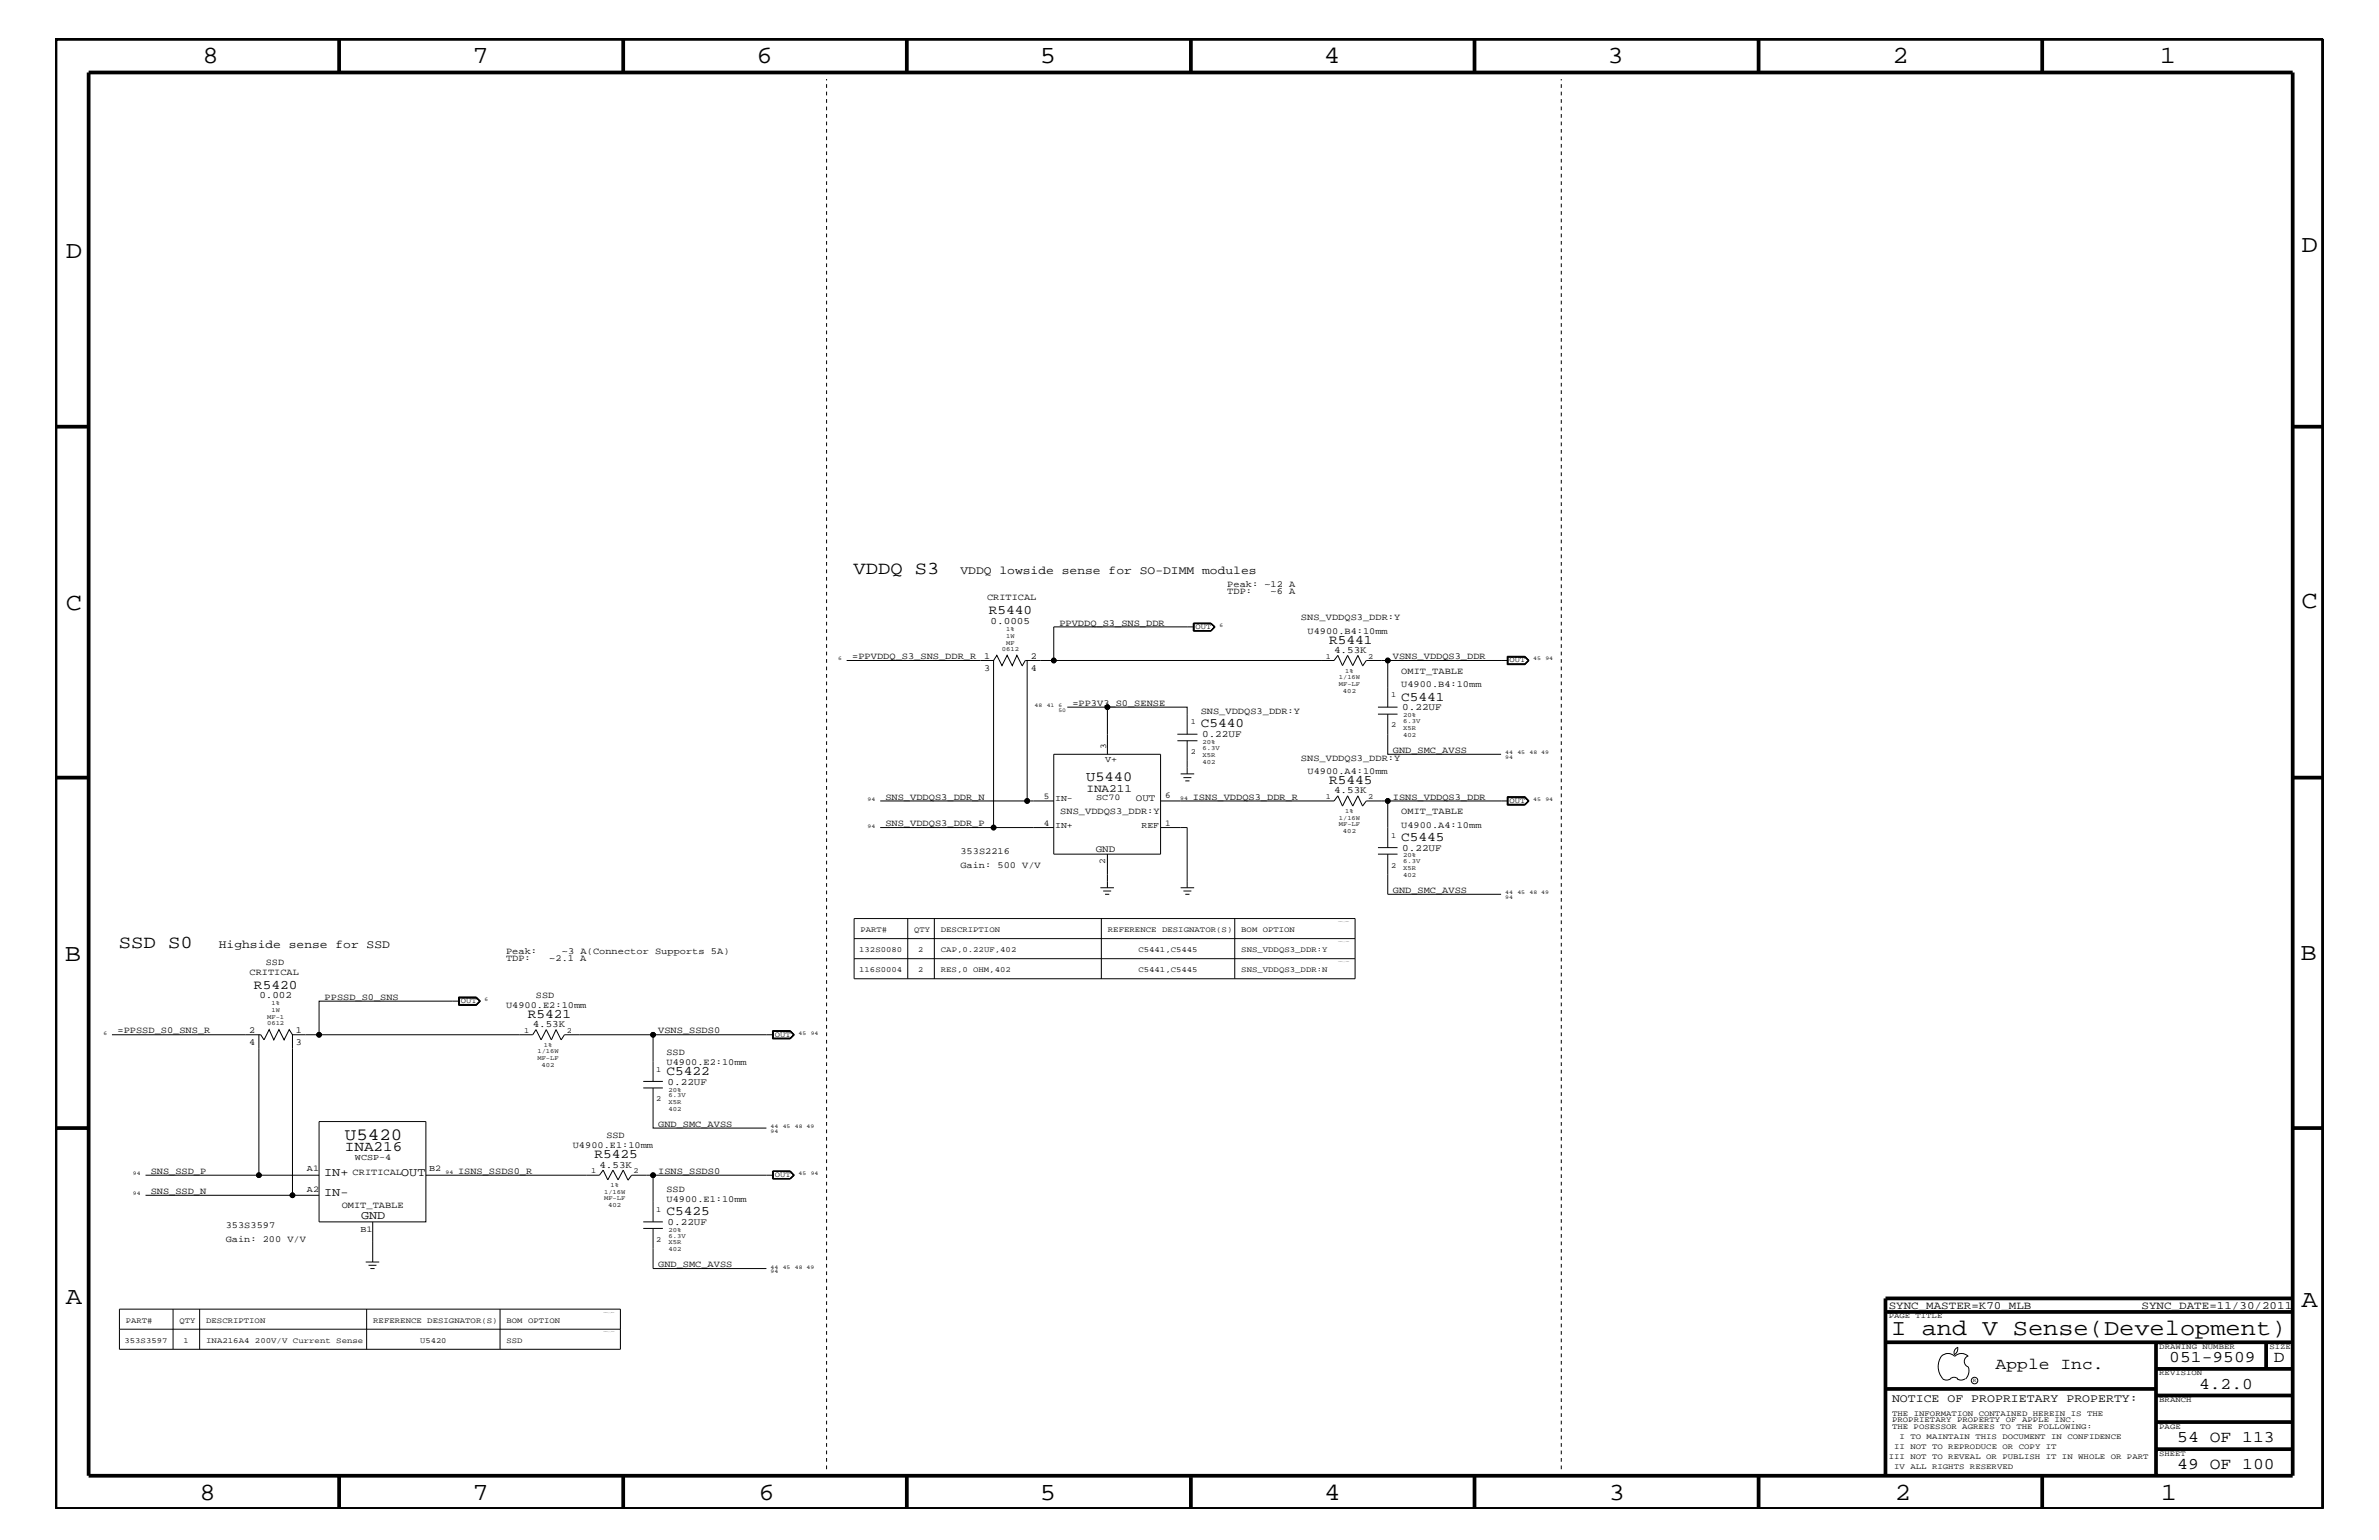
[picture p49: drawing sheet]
<svg xmlns="http://www.w3.org/2000/svg" width="432mm" height="279mm" viewBox="0 0 432 279" stroke-linecap="round" stroke-linejoin="round" font-family="sans-serif">
<defs><g id="words">
<g font-size="4.5">
<text x="36.7" y="11.5">8</text>
<text x="85.8" y="11.5">7</text>
<text x="137.3" y="11.5">6</text>
<text x="188.7" y="11.5">5</text>
<text x="240.3" y="11.5">4</text>
<text x="291.8" y="11.5">3</text>
<text x="343.5" y="11.5">2</text>
<text x="392" y="11.5">1</text>
<text x="11.9" y="46.8">D</text>
<text x="417.7" y="45.7">D</text>
<text x="11.9" y="110.6">C</text>
<text x="417.7" y="110.3">C</text>
<text x="11.8" y="174.3">B</text>
<text x="417.6" y="174.2">B</text>
<text x="11.9" y="236.7">A</text>
<text x="417.7" y="237.1">A</text>
<text x="36.2" y="272.1">8</text>
<text x="85.8" y="272.1">7</text>
<text x="137.7" y="272.1">6</text>
<text x="188.7" y="272.1">5</text>
<text x="240.4" y="272.1">4</text>
<text x="292" y="272.1">3</text>
<text x="343.9" y="272.1">2</text>
<text x="392.2" y="272.1">1</text>
</g>
<text font-size="4.1" x="343.3" y="242.3">I and V Sense(Development)</text>
<g font-size="3.3">
<text x="154.9" y="104.1">VDDQ S3</text>
<text x="21.6" y="172">SSD S0</text>
</g>
<text font-size="3.1" x="62.6" y="206.9">U5420</text>
<g font-size="3">
<text x="362.2" y="248.4">Apple Inc.</text>
<text x="393.7" y="247.1">051-9509</text>
<text x="399.2" y="252">4.2.0</text>
<text x="412.7" y="247.1">D</text>
<text x="395.2" y="261.6">54 OF 113</text>
<text x="395.2" y="266.6">49 OF 100</text>
</g>
<text font-size="2.6" x="62.6" y="208.9">INA216</text>
<text font-size="2.5" x="197.1" y="141.7">U5440</text>
<g font-size="2.4">
<text x="179.5" y="111.4">R5440</text>
<text x="241.3" y="116.8">R5441</text>
<text x="217.9" y="131.9">C5440</text>
<text x="254.3" y="127.1">C5441</text>
<text x="241.3" y="142.3">R5445</text>
<text x="254.3" y="152.6">C5445</text>
<text x="46.1" y="179.4">R5420</text>
<text x="95.8" y="184.7">R5421</text>
<text x="121" y="195">C5422</text>
<text x="107.9" y="210.2">R5425</text>
<text x="121" y="220.4">C5425</text>
</g>
<g font-size="2.2">
<text x="58.8" y="213.3">IN+</text>
<text x="72.8" y="213.3">OUT</text>
<text x="58.8" y="216.9">IN-</text>
<text x="65.5" y="221.2">GND</text>
</g>
<g font-size="2.1">
<text x="174.3" y="104.1">VDDQ lowside sense for SO-DIMM modules</text>
<text x="39.7" y="172">Highside sense for SSD</text>
<text x="343.4" y="254.4">NOTICE OF PROPRIETARY PROPERTY:</text>
</g>
<g font-size="2">
<text x="197.2" y="143.7">INA211</text>
<text x="342.8" y="237.4">SYNC_MASTER=K70_MLB</text>
<text x="388.7" y="237.4">SYNC_DATE=11/30/2011</text>
</g>
<g font-size="1.8">
<text x="179.8" y="113.1">0.0005</text>
<text x="242.1" y="118.5">4.53K</text>
<text x="254.5" y="128.9">0.22UF</text>
<text x="218.2" y="133.8">0.22UF</text>
<text x="242.1" y="144">4.53K</text>
<text x="206.2" y="145.4">OUT</text>
<text x="198.9" y="154.5">GND</text>
<text x="254.5" y="154.4">0.22UF</text>
<text x="47.1" y="181">0.002</text>
<text x="96.7" y="186.4">4.53K</text>
<text x="121.2" y="196.8">0.22UF</text>
<text x="108.8" y="211.9">4.53K</text>
<text x="121.2" y="222.3">0.22UF</text>
</g>
<g font-size="1.7">
<text x="222.8" y="106.5">Peak: ~12 A</text>
<text x="222.8" y="107.7">TDP:</text>
<text x="230.6" y="107.7">~6 A</text>
<text x="179.2" y="108.9">CRITICAL</text>
<text x="192.3" y="113.6">PPVDDQ_S3_SNS_DDR</text>
<text x="236.1" y="112.6">SNS_VDDQS3_DDR:Y</text>
<text x="154.7" y="119.6">=PPVDDQ_S3_SNS_DDR_R</text>
<text x="178.6" y="119.5">1</text>
<text x="187.1" y="119.5">2</text>
<text x="237.3" y="115">U4900.B4:10mm</text>
<text x="252.8" y="119.6">VSNS_VDDQS3_DDR</text>
<text x="178.6" y="121.8">3</text>
<text x="187.1" y="121.8">4</text>
<text x="254.3" y="122.3">OMIT_TABLE</text>
<text x="254.3" y="124.7">U4900.B4:10mm</text>
<text x="194.6" y="128">=PP3V3_S0_SENSE</text>
<text x="217.9" y="129.6">SNS_VDDQS3_DDR:Y</text>
<text x="252.8" y="136.6">GND_SMC_AVSS</text>
<text x="236.1" y="138">SNS_VDDQS3_DDR:Y</text>
<text x="237.3" y="140.4">U4900.A4:10mm</text>
<text x="160.7" y="145.1">SNS_VDDQS3_DDR_N</text>
<text x="160.7" y="149.9">SNS_VDDQS3_DDR_P</text>
<text x="192.4" y="147.7">SNS_VDDQS3_DDR:Y</text>
<text x="216.5" y="145.1">ISNS_VDDQS3_DDR_R</text>
<text x="252.8" y="145.1">ISNS_VDDQS3_DDR</text>
<text x="254.3" y="147.7">OMIT_TABLE</text>
<text x="174.3" y="155">353S2216</text>
<text x="254.3" y="150.1">U4900.A4:10mm</text>
<text x="174.3" y="157.4">Gain: 500 V/V</text>
<text x="252.8" y="162">GND_SMC_AVSS</text>
<text x="91.9" y="173.2">Peak:</text>
<text x="102" y="173.2">~3 A(Connector Supports 5A)</text>
<text x="45.3" y="176.8">CRITICAL</text>
<text x="48.3" y="175">SSD</text>
<text x="91.9" y="174.4">TDP:</text>
<text x="99.7" y="174.4">~2.1 A</text>
<text x="58.9" y="181.4">PPSSD_S0_SNS</text>
<text x="91.9" y="182.9">U4900.E2:10mm</text>
<text x="97.3" y="181">SSD</text>
<text x="21.3" y="187.5">=PPSSD_S0_SNS_R</text>
<text x="45.2" y="187.4">2</text>
<text x="45.2" y="189.7">4</text>
<text x="53.7" y="187.4">1</text>
<text x="53.7" y="189.7">3</text>
<text x="119.5" y="187.5">VSNS_SSDS0</text>
<text x="121" y="191.4">SSD</text>
<text x="121" y="193.2">U4900.E2:10mm</text>
<text x="104" y="208.3">U4900.E1:10mm</text>
<text x="110.1" y="206.5">SSD</text>
<text x="119.5" y="204.4">GND_SMC_AVSS</text>
<text x="27.3" y="213">SNS_SSD_P</text>
<text x="64" y="213.2">CRITICAL</text>
<text x="83.1" y="213">ISNS_SSDS0_R</text>
<text x="119.5" y="213">ISNS_SSDS0</text>
<text x="27.3" y="216.6">SNS_SSD_N</text>
<text x="62" y="219.2">OMIT_TABLE</text>
<text x="121" y="216.2">SSD</text>
<text x="121" y="218">U4900.E1:10mm</text>
<text x="41" y="222.9">353S3597</text>
<text x="41" y="225.3">Gain: 200 V/V</text>
<text x="119.5" y="229.9">GND_SMC_AVSS</text>
</g>
<g font-size="1.6">
<text x="200.7" y="135.8" transform="rotate(-90 200.7 135.8)">3</text>
<text x="200.6" y="138.3">V+</text>
<text x="189.5" y="144.9">5</text>
<text x="189.5" y="149.8">4</text>
<text x="191.5" y="145.3">IN-</text>
<text x="199" y="145.1">SC70</text>
<text x="211.5" y="144.8">6</text>
<text x="211.5" y="149.8">1</text>
<text x="191.5" y="150.1">IN+</text>
<text x="207.2" y="150.1">REF</text>
<text x="200.6" y="156.8" transform="rotate(-90 200.6 156.8)">2</text>
<text x="55.7" y="212.5">A1</text>
<text x="64.4" y="210.4">WCSP-4</text>
<text x="77.9" y="212.5">B2</text>
<text x="55.7" y="216.2">A2</text>
<text x="65.4" y="223.5">B1</text>
</g>
<g font-size="1.4">
<text x="217" y="114.2">OUT</text>
<text x="240.6" y="119.5">1</text>
<text x="248.3" y="119.5">2</text>
<text x="274" y="120.2">OUT</text>
<text x="216.2" y="131.3">1</text>
<text x="252.5" y="126.5">1</text>
<text x="252.5" y="131.9">2</text>
<text x="216.2" y="136.8">2</text>
<text x="240.6" y="144.9">1</text>
<text x="248.3" y="144.9">2</text>
<text x="274" y="145.7">OUT</text>
<text x="252.5" y="152">1</text>
<text x="252.5" y="157.4">2</text>
<text x="156" y="172.7">132S0080</text>
<text x="156.2" y="169">PART#</text>
<text x="165.9" y="169">QTY</text>
<text x="166.7" y="172.7">2</text>
<text x="170.8" y="169">DESCRIPTION</text>
<text x="170.8" y="172.7">CAP,0.22UF,402</text>
<text x="201.1" y="169">REFERENCE DESIGNATOR(S)</text>
<text x="206.6" y="172.7">C5441,C5445</text>
<text x="225.3" y="172.7">SNS_VDDQS3_DDR:Y</text>
<text x="225.3" y="169">BOM OPTION</text>
<text x="156" y="176.3">116S0004</text>
<text x="166.7" y="176.3">2</text>
<text x="170.8" y="176.3">RES,0 OHM,402</text>
<text x="206.6" y="176.3">C5441,C5445</text>
<text x="225.3" y="176.3">SNS_VDDQS3_DDR:N</text>
<text x="83.7" y="182.1">OUT</text>
<text x="95.2" y="187.4">1</text>
<text x="102.9" y="187.4">2</text>
<text x="140.6" y="188.1">OUT</text>
<text x="119.1" y="194.4">1</text>
<text x="119.1" y="199.8">2</text>
<text x="107.3" y="212.8">1</text>
<text x="115" y="212.8">2</text>
<text x="140.6" y="213.6">OUT</text>
<text x="119.1" y="219.8">1</text>
<text x="119.1" y="225.3">2</text>
<text x="22.9" y="240">PART#</text>
<text x="32.6" y="240">QTY</text>
<text x="37.4" y="240">DESCRIPTION</text>
<text x="67.7" y="240">REFERENCE DESIGNATOR(S)</text>
<text x="91.9" y="240">BOM OPTION</text>
<text x="342.8" y="239.2">PAGE TITLE</text>
<text x="22.6" y="243.6">353S3597</text>
<text x="33.3" y="243.6">1</text>
<text x="37.4" y="243.6">INA216A4 200V/V Current Sense</text>
<text x="76.2" y="243.6">U5420</text>
<text x="91.9" y="243.6">SSD</text>
<text x="391.9" y="244.7">DRAWING NUMBER</text>
<text x="411.9" y="244.7">SIZE</text>
<text x="391.9" y="249.5">REVISION</text>
<text x="343.4" y="256.8">THE INFORMATION CONTAINED HEREIN IS THE</text>
<text x="391.9" y="254.4">BRANCH</text>
<text x="343.4" y="259.3">THE POSESSOR AGREES TO THE FOLLOWING:</text>
<text x="343.4" y="258">PROPRIETARY PROPERTY OF APPLE INC.</text>
<text x="343.8" y="262.9">II NOT TO REPRODUCE OR COPY IT</text>
<text x="344.8" y="261.1">I TO MAINTAIN THIS DOCUMENT IN CONFIDENCE</text>
<text x="391.9" y="259.3">PAGE</text>
<text x="342.8" y="264.7">III NOT TO REVEAL OR PUBLISH IT IN WHOLE OR PART</text>
<text x="343.8" y="266.6">IV ALL RIGHTS RESERVED</text>
<text x="391.9" y="264.1">SHEET</text>
</g>
<g font-size="1.2">
<text x="181.8" y="118.1">0612</text>
<text x="182.6" y="115.7">1W</text>
<text x="182.6" y="117">MF</text>
<text x="182.6" y="114.5">1%</text>
<text x="243" y="124.4">MF-LF</text>
<text x="243" y="123.2">1/16W</text>
<text x="243.8" y="125.7">402</text>
<text x="244.2" y="122">1%</text>
<text x="254.7" y="130.2">20%</text>
<text x="254.7" y="131.3">6.3V</text>
<text x="218.3" y="136.1">6.3V</text>
<text x="218.3" y="135">20%</text>
<text x="218.3" y="137.3">X5R</text>
<text x="254.7" y="132.4">X5R</text>
<text x="254.7" y="133.6">402</text>
<text x="218.3" y="138.5">402</text>
<text x="243" y="149.9">MF-LF</text>
<text x="243" y="148.7">1/16W</text>
<text x="244.2" y="147.5">1%</text>
<text x="243.8" y="151.1">402</text>
<text x="254.7" y="155.6">20%</text>
<text x="254.7" y="157.9">X5R</text>
<text x="254.7" y="159.1">402</text>
<text x="254.7" y="156.7">6.3V</text>
<text x="48.5" y="184.9">MF-1</text>
<text x="49.3" y="183.6">1W</text>
<text x="49.3" y="182.4">1%</text>
<text x="48.5" y="186">0612</text>
<text x="97.5" y="191.1">1/16W</text>
<text x="98.7" y="189.9">1%</text>
<text x="97.5" y="192.3">MF-LF</text>
<text x="98.3" y="193.6">402</text>
<text x="121.3" y="198.1">20%</text>
<text x="121.3" y="200.3">X5R</text>
<text x="121.3" y="201.5">402</text>
<text x="121.3" y="199.1">6.3V</text>
<text x="110.8" y="215.3">1%</text>
<text x="109.6" y="217.8">MF-LF</text>
<text x="109.6" y="216.6">1/16W</text>
<text x="110.4" y="219">402</text>
<text x="121.3" y="223.5">20%</text>
<text x="121.3" y="227">402</text>
<text x="121.3" y="225.7">X5R</text>
<text x="121.3" y="224.6">6.3V</text>
</g>
<g font-size="1">
<text x="221.3" y="113.7">6</text>
<text x="152.1" y="119.8">6</text>
<text x="278.3" y="119.8">45</text>
<text x="280.5" y="119.8">94</text>
<text x="187.8" y="128.3">48</text>
<text x="190" y="128.3">41 6</text>
<text x="192.1" y="129.2">50</text>
<text x="273.2" y="136.8">44</text>
<text x="273.2" y="137.7">94</text>
<text x="275.4" y="136.8">45</text>
<text x="277.6" y="136.8">48 49</text>
<text x="157.5" y="145.3">94</text>
<text x="214.2" y="145.1">94</text>
<text x="278.3" y="145.3">45</text>
<text x="280.5" y="145.3">94</text>
<text x="157.5" y="150.1">94</text>
<text x="273.2" y="162.2">44</text>
<text x="273.2" y="163.2">94</text>
<text x="275.4" y="162.2">45</text>
<text x="277.6" y="162.2">48 49</text>
<text x="88" y="181.6">6</text>
<text x="18.8" y="187.7">6</text>
<text x="144.9" y="187.7">45</text>
<text x="147.2" y="187.7">94</text>
<text x="139.9" y="204.7">44</text>
<text x="139.9" y="205.6">94</text>
<text x="142.1" y="204.7">45</text>
<text x="144.3" y="204.7">48 49</text>
<text x="24.1" y="213.2">94</text>
<text x="80.9" y="213">94</text>
<text x="144.9" y="213.2">45</text>
<text x="147.2" y="213.2">94</text>
<text x="24.1" y="216.9">94</text>
<text x="139.9" y="230.2">44</text>
<text x="139.9" y="231">94</text>
<text x="142.1" y="230.2">45</text>
<text x="144.3" y="230.2">48 49</text>
<text x="358.1" y="250.7">R</text>
</g>
</g></defs>
<g fill="none" stroke="#000" stroke-width=".18">
<path d="M153.7 119.8h26.6l.6-.9 1 1.9 .9-1.9 .9 1.9 .9-1.9 .9 1.9M180.3 119.8v30.3h-20.5M186.4 119.8v25.5h-26.6M216.7 114.4h3.1M216.7 113.1v1.4M216.7 113.1h3.1M216.7 113.1v1.3M216.7 113.7h-25.4v6.1M219.8 113.1h-3.2v1.4h3.2M219.8 113.1l.8 .6-.8 .8M219.8 113.1l.7 .6M219.8 113.1l.6 .6-.6 .7"/>
<path d="M220.5 113.7l-.7 .8M220.5 113.7l-.7 .7M251.9 119.8v8.5M273.6 119.1h3.2l.7 .7-.7 .8h-3.2zM273.6 119.2h3.2l.7 .6-.7 .7h-3.2zM273.7 119.2h3.1l.6 .6-.6 .6h-3.1zM273.7 119.8h-25.7l-.7 1M191.3 136.8h19.4v18.2h-19.4zM193.7 128.3h7.3M213.7 134.4h3.6M213.7 133.2h3.6M215.5 133.2v-4.9h-14.5v8.5"/>
<path d="M215.5 134.4v6M247.3 120.8l-.8-1.9-1 1.9-.9-1.9-.9 1.9-.9-1.9-.7 .9h-56l-.6 1M250.1 129.6h3.6M250.1 128.3h3.6M251.9 129.6v7.2h20.6M180.3 150.1h11M186.4 145.3h4.9M201 155v6.1M210.7 145.3h31.4l.7-.9 .9 1.8 .9-1.8 .9 1.8 1-1.8 .8 1.8 .7-.9h25.7M210.7 150.1h4.8v11M214.3 140.4h2.4M214.8 141.1h1.4"/>
<path d="M215.1 141.7h.8M250.1 155h3.6M250.1 153.8h3.6M251.9 145.3v8.5M251.9 155v7.2h20.6M273.6 144.6h3.2l.7 .7-.7 .8h-3.2zM273.6 144.6v1.4h3.2l.7-.7M273.6 144.6h3.2l.7 .7M273.7 144.7h3.1l.6 .6-.6 .6h-3.1zM276.8 144.6l.7 .7M155 173.9h91M155 166.7h91v10.9h-91z"/>
<path d="M155 170.3h91M164.8 166.7v10.9M169.6 166.7v10.9M199.7 161.1h2.5M199.9 166.7v10.9M200.2 161.7h1.5M200.6 162.2h.7M214.3 161.1h2.4M214.8 161.7h1.4M215.1 162.2h.8M224.1 166.7v10.9M20.3 187.7h27l.6 1 1-1.9 .8 1.9 .9-1.9 1 1.9 .9-1.9 .6 .9h43.6l.6-.9 .9 1.9 .9-1.9 1 1.9 .8-1.9 1 1.9 .5-1h16.1v8.5"/>
<path d="M47 187.7v25.5M53.1 187.7v29.2h4.8M83.2 180.9h3.2l.8 .7-.8 .8h-3.2zM83.3 181h3.1M83.4 181.6h-25.5v6.1M83.4 181v1.2h3l.6-.6-.6-.6M86.4 181l.7 .6M87.1 181.6l-.7 .7h-3.1M87.1 181.6l-.7 .8M87.1 181.6l-.7-.6h-3.1v1.4M116.8 197.4h3.5M116.8 196.2h3.5"/>
<path d="M118.5 197.4v7.3h20.6M118.5 187.7h21.9M140.2 187h3.2l.8 .7-.8 .8h-3.2zM140.3 187.1h3.1l.7 .6-.7 .7h-3.1zM140.4 187.1h3l.6 .6-.6 .6h-3zM26.4 213.2h31.5M26.4 216.9h26.7M57.9 203.5h19.4v18.2h-19.4zM77.3 213.2h31.5l.7-.9 .8 1.8 1-1.8 .9 1.8 .9-1.8 .9 1.8M118.5 213.2v8.5M140.3 212.5v1.4M140.3 213.8h3.1"/>
<path d="M140.3 212.5h3.1M140.4 212.5v1.3M140.4 213.2h-25.8l-.6 1M143.4 212.5h-3.2v1.4h3.2M143.4 212.5l.8 .7-.8 .7M143.4 212.5l.7 .7M143.4 212.5l.6 .7-.6 .6M144.1 213.2l-.7 .7M144.1 213.2l-.7 .6M21.7 237.5h90.9v7.3h-90.9zM31.4 237.5v7.3M36.2 237.5v7.3"/>
<path d="M66.4 229h2.4M66.5 237.5v7.3M66.9 229.6h1.4M67.2 230.2h.8M67.6 221.7v7.3M90.8 237.5v7.3M116.8 222.9h3.5M116.8 221.7h3.5M118.5 222.9v7.3h20.6M21.7 241.2h90.9M352.3 246.1a1.72 1.72 0 0 1 2.5 0 1.69 1.69 0 0 1 2.4 0M352.4 246a3.2 3.2 0 0 0 .4 4.3l.8 .1 .4-.2"/>
<path d="M354 250.2l.7-.3 .7 .3M355.2 250.2l.7 .2 .7-.2M355.3 244.4v.3a1.18 1.18 0 0 1-.6 1.1M355.4 244.4a.99 .99 0 0 0-.6 1.4M357.2 246a1.04 1.04 0 0 0-.7 1 1.04 1.04 0 0 0 .7 1M357.3 248l.1 .7a2.11 2.11 0 0 1-.6 1.5"/>
<circle cx="191.3" cy="119.8" r=".42"/>
<circle cx="251.9" cy="119.8" r=".42"/>
<circle cx="201" cy="128.3" r=".42"/>
<circle cx="180.3" cy="150.1" r=".42"/>
<circle cx="186.4" cy="145.3" r=".42"/>
<circle cx="251.9" cy="145.3" r=".42"/>
<circle cx="57.9" cy="187.7" r=".42"/>
<circle cx="118.5" cy="187.7" r=".42"/>
<circle cx="47" cy="213.2" r=".42"/>
<circle cx="53.1" cy="216.9" r=".42"/>
<circle cx="118.5" cy="213.2" r=".42"/>
<circle cx="358.4" cy="250.5" r=".59"/>
</g>
<g fill="none" stroke="#000" stroke-width=".68" stroke-linecap="butt">
<path d="M10.1 7.1h411.5v266.7h-411.5zM16.1 13.2h400v254.5h-400zM61.6 7.1v6.1M113.1 7.1v6.1M164.6 7.1v6.1M216.2 7.1v6.1M267.6 7.1v6.1M319.2 7.1v6.1M370.7 7.1v6.1M10.1 77.4h6M416.1 77.4h5.5M10.1 141.1h6"/>
<path d="M416.1 141.1h5.5M10.1 204.7h6M416.1 204.7h5.5M342.2 238h73.9M416.1 235.6h-73.9v32.1M342.2 243.5h73.9M342.2 252h49.1M391.3 248.4h24.8M391.3 243.5v24.2M391.3 258h24.8M391.3 253.2h24.8M411.3 243.5v4.9"/>
<path d="M61.6 267.7v6.1M113.1 267.7v6.1M164.6 267.7v6.1M216.2 268v5.8M267.6 267.7v6.1M319.2 267.7v6.1M370.7 267.7v6.1M391.3 262.9h24.8"/>
</g>
<path d="M150 266.6v-252.3M283.4 266.6v-252.3" fill="none" stroke="#000" stroke-width=".18" stroke-dasharray=".7 .7 .7 .7" stroke-linecap="butt"/>
<g fill="#000">
<circle cx="191.3" cy="119.8" r=".42"/>
<circle cx="251.9" cy="119.8" r=".42"/>
<circle cx="201" cy="128.3" r=".42"/>
<circle cx="180.3" cy="150.1" r=".42"/>
<circle cx="186.4" cy="145.3" r=".42"/>
<circle cx="251.9" cy="145.3" r=".42"/>
<circle cx="57.9" cy="187.7" r=".42"/>
<circle cx="118.5" cy="187.7" r=".42"/>
<circle cx="47" cy="213.2" r=".42"/>
<circle cx="53.1" cy="216.9" r=".42"/>
<circle cx="118.5" cy="213.2" r=".42"/>
</g>
<use href="#words"/>
</svg>
